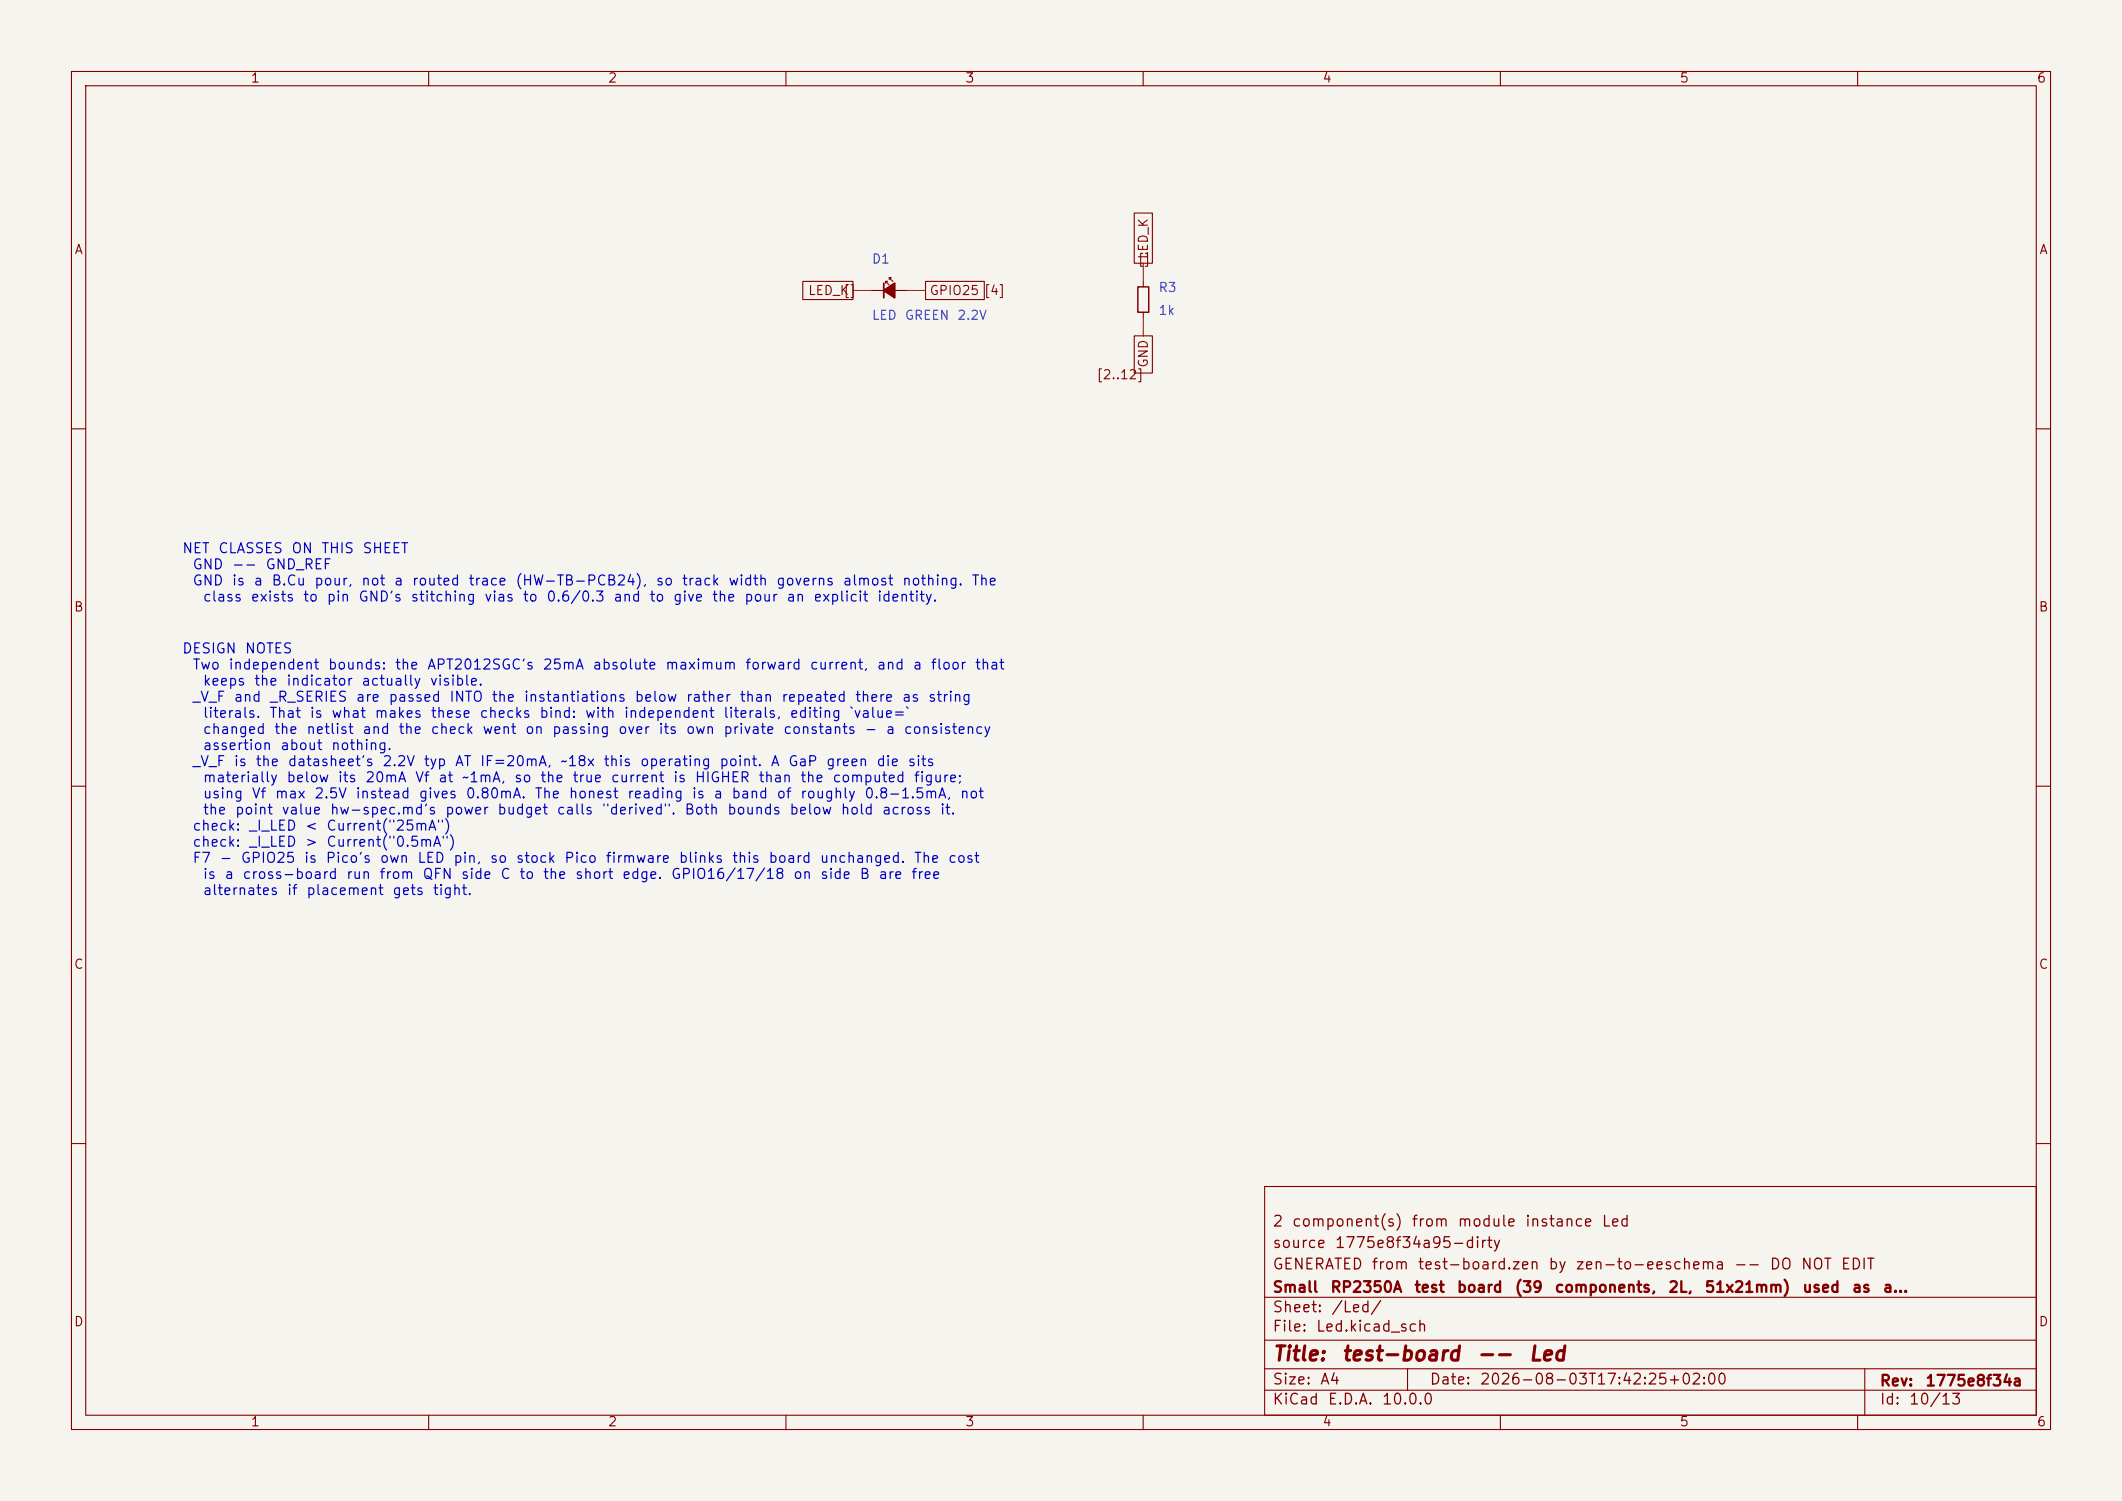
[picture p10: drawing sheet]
<svg xmlns="http://www.w3.org/2000/svg" width="297mm" height="210mm" viewBox="0 0 297 210" stroke-linecap="round" stroke-linejoin="round" font-family="sans-serif">
<defs><g id="words">
<g font-size="2" fill="#840000">
<text x="178" y="190.9">Title:</text>
<text x="187.7" y="190.9">test-board</text>
<text x="206.6" y="190.9">--</text>
<text x="213.8" y="190.9">Led</text>
</g>
<g font-size="1.5" fill="#840000">
<text x="178" y="172">2</text>
<text x="180.7" y="172">component(s)</text>
<text x="197.5" y="172">from</text>
<text x="203.9" y="172">module</text>
<text x="213.3" y="172">instance</text>
<text x="224.1" y="172">Led</text>
<text x="178" y="178">GENERATED</text>
<text x="178" y="175">source</text>
<text x="186.7" y="175">1775e8f34a95-dirty</text>
<text x="191.9" y="178">from</text>
<text x="198.3" y="178">test-board.zen</text>
<text x="216.6" y="178">by</text>
<text x="220.4" y="178">zen-to-eeschema</text>
<text x="242.6" y="178">--</text>
<text x="247.6" y="178">DO</text>
<text x="252" y="178">NOT</text>
<text x="257.5" y="178">EDIT</text>
<text x="178" y="184">Sheet:</text>
<text x="178" y="181.2">Small</text>
<text x="186.1" y="181.2">RP2350A</text>
<text x="186.2" y="184">/Led/</text>
<text x="197.8" y="181.2">test</text>
<text x="203.8" y="181.2">board</text>
<text x="211.9" y="181.2">(39</text>
<text x="217.5" y="181.2">components,</text>
<text x="233.4" y="181.2">2L,</text>
<text x="238.5" y="181.2">51x21mm)</text>
<text x="252.2" y="181.2">used</text>
<text x="259.1" y="181.2">as</text>
<text x="263.4" y="181.2">a...</text>
<text x="178" y="186.7">File:</text>
<text x="184.1" y="186.7">Led.kicad_sch</text>
<text x="178" y="196.9">KiCad</text>
<text x="178" y="194.1">Size:</text>
<text x="184.7" y="194.1">A4</text>
<text x="185.7" y="196.9">E.D.A.</text>
<text x="193.3" y="196.9">10.0.0</text>
<text x="200" y="194.1">Date:</text>
<text x="207" y="194.1">2026-08-03T17:42:25+02:00</text>
<text x="263" y="194.3">Rev:</text>
<text x="263" y="196.9">Id:</text>
<text x="267.1" y="196.9">10/13</text>
<text x="269.4" y="194.3">1775e8f34a</text>
</g>
<g font-size="1.4" fill="#0000c2">
<text x="25.4" y="77.8">NET</text>
<text x="30.4" y="77.8">CLASSES</text>
<text x="40.7" y="77.8">ON</text>
<text x="44.9" y="77.8">THIS</text>
<text x="50.6" y="77.8">SHEET</text>
<text x="26.8" y="80">GND</text>
<text x="26.8" y="82.3">GND</text>
<text x="32.4" y="80">--</text>
<text x="32.4" y="82.3">is</text>
<text x="35.4" y="82.3">a</text>
<text x="37.1" y="80">GND_REF</text>
<text x="37.9" y="82.3">B.Cu</text>
<text x="43.9" y="82.3">pour,</text>
<text x="50.5" y="82.3">not</text>
<text x="55" y="82.3">a</text>
<text x="57.6" y="82.3">routed</text>
<text x="65.5" y="82.3">trace</text>
<text x="72" y="82.3">(HW-TB-PCB24),</text>
<text x="91.7" y="82.3">so</text>
<text x="95.3" y="82.3">track</text>
<text x="101.8" y="82.3">width</text>
<text x="108.5" y="82.3">governs</text>
<text x="117.9" y="82.3">almost</text>
<text x="126.2" y="82.3">nothing.</text>
<text x="135.9" y="82.3">The</text>
<text x="28.3" y="84.5">class</text>
<text x="35" y="84.5">exists</text>
<text x="42.3" y="84.5">to</text>
<text x="45.6" y="84.5">pin</text>
<text x="50.1" y="84.5">GND's</text>
<text x="57.4" y="84.5">stitching</text>
<text x="67.7" y="84.5">vias</text>
<text x="73.1" y="84.5">to</text>
<text x="76.4" y="84.5">0.6/0.3</text>
<text x="85.7" y="84.5">and</text>
<text x="90.8" y="84.5">to</text>
<text x="94.1" y="84.5">give</text>
<text x="99.5" y="84.5">the</text>
<text x="104.1" y="84.5">pour</text>
<text x="110" y="84.5">an</text>
<text x="113.7" y="84.5">explicit</text>
<text x="122.7" y="84.5">identity.</text>
<text x="25.4" y="91.8">DESIGN</text>
<text x="26.8" y="94">Two</text>
<text x="31.9" y="94">independent</text>
<text x="34.2" y="91.8">NOTES</text>
<text x="45.8" y="94">bounds:</text>
<text x="55.2" y="94">the</text>
<text x="59.7" y="94">APT2012SGC's</text>
<text x="75.9" y="94">25mA</text>
<text x="82.8" y="94">absolute</text>
<text x="93" y="94">maximum</text>
<text x="104.2" y="94">forward</text>
<text x="113.2" y="94">current,</text>
<text x="122.6" y="94">and</text>
<text x="127.7" y="94">a</text>
<text x="130.2" y="94">floor</text>
<text x="136.3" y="94">that</text>
<text x="26.8" y="98.5">_V_F</text>
<text x="28.3" y="96.3">keeps</text>
<text x="28.3" y="100.8">literals.</text>
<text x="32.6" y="98.5">and</text>
<text x="35.5" y="96.3">the</text>
<text x="37.6" y="100.8">That</text>
<text x="37.7" y="98.5">_R_SERIES</text>
<text x="40" y="96.3">indicator</text>
<text x="43.2" y="100.8">is</text>
<text x="46.3" y="100.8">what</text>
<text x="49.7" y="98.5">are</text>
<text x="50.5" y="96.3">actually</text>
<text x="52.3" y="100.8">makes</text>
<text x="54.3" y="98.5">passed</text>
<text x="60.1" y="96.3">visible.</text>
<text x="60.2" y="100.8">these</text>
<text x="62.8" y="98.5">INTO</text>
<text x="67" y="100.8">checks</text>
<text x="68.7" y="98.5">the</text>
<text x="73.2" y="98.5">instantiations</text>
<text x="75.4" y="100.8">bind:</text>
<text x="81.8" y="100.8">with</text>
<text x="87.2" y="100.8">independent</text>
<text x="88.7" y="98.5">below</text>
<text x="95.9" y="98.5">rather</text>
<text x="101.1" y="100.8">literals,</text>
<text x="103.4" y="98.5">than</text>
<text x="109.3" y="98.5">repeated</text>
<text x="110.4" y="100.8">editing</text>
<text x="118.8" y="100.8">`value=`</text>
<text x="119.6" y="98.5">there</text>
<text x="126.1" y="98.5">as</text>
<text x="129.8" y="98.5">string</text>
<text x="26.8" y="107.5">_V_F</text>
<text x="28.3" y="103">changed</text>
<text x="28.3" y="105.3">assertion</text>
<text x="32.6" y="107.5">is</text>
<text x="35.7" y="107.5">the</text>
<text x="38.3" y="103">the</text>
<text x="39.1" y="105.3">about</text>
<text x="40.2" y="107.5">datasheet's</text>
<text x="42.8" y="103">netlist</text>
<text x="46.2" y="105.3">nothing.</text>
<text x="50.6" y="103">and</text>
<text x="53.4" y="107.5">2.2V</text>
<text x="55.7" y="103">the</text>
<text x="59.2" y="107.5">typ</text>
<text x="60.2" y="103">check</text>
<text x="63.6" y="107.5">AT</text>
<text x="67.1" y="107.5">IF=20mA,</text>
<text x="67.4" y="103">went</text>
<text x="73.4" y="103">on</text>
<text x="77.2" y="103">passing</text>
<text x="78.3" y="107.5">~18x</text>
<text x="84.4" y="107.5">this</text>
<text x="86.4" y="103">over</text>
<text x="89.5" y="107.5">operating</text>
<text x="92.1" y="103">its</text>
<text x="95.9" y="103">own</text>
<text x="100.6" y="107.5">point.</text>
<text x="101.1" y="103">private</text>
<text x="107.8" y="107.5">A</text>
<text x="109.5" y="103">constants</text>
<text x="110.2" y="107.5">GaP</text>
<text x="115.5" y="107.5">green</text>
<text x="120.9" y="103">-</text>
<text x="122.6" y="107.5">die</text>
<text x="123.9" y="103">a</text>
<text x="126.4" y="103">consistency</text>
<text x="126.9" y="107.5">sits</text>
<text x="28.3" y="109.8">materially</text>
<text x="28.3" y="112.1">using</text>
<text x="35.1" y="112.1">Vf</text>
<text x="38.4" y="112.1">max</text>
<text x="40" y="109.8">below</text>
<text x="43.9" y="112.1">2.5V</text>
<text x="47.2" y="109.8">its</text>
<text x="49.7" y="112.1">instead</text>
<text x="51" y="109.8">20mA</text>
<text x="58" y="109.8">Vf</text>
<text x="58.5" y="112.1">gives</text>
<text x="61.2" y="109.8">at</text>
<text x="64.6" y="109.8">~1mA,</text>
<text x="65.1" y="112.1">0.80mA.</text>
<text x="71.9" y="109.8">so</text>
<text x="74.7" y="112.1">The</text>
<text x="75.5" y="109.8">the</text>
<text x="79.5" y="112.1">honest</text>
<text x="80" y="109.8">true</text>
<text x="85.4" y="109.8">current</text>
<text x="87.7" y="112.1">reading</text>
<text x="94.1" y="109.8">is</text>
<text x="96.7" y="112.1">is</text>
<text x="97.1" y="109.8">HIGHER</text>
<text x="99.8" y="112.1">a</text>
<text x="102.3" y="112.1">band</text>
<text x="106.1" y="109.8">than</text>
<text x="108.6" y="112.1">of</text>
<text x="111.9" y="109.8">the</text>
<text x="111.9" y="112.1">roughly</text>
<text x="116.4" y="109.8">computed</text>
<text x="120.9" y="112.1">0.8-1.5mA,</text>
<text x="127.8" y="109.8">figure;</text>
<text x="134.3" y="112.1">not</text>
<text x="26.8" y="116.6">check:</text>
<text x="26.8" y="118.8">check:</text>
<text x="28.3" y="114.3">the</text>
<text x="32.8" y="114.3">point</text>
<text x="34.8" y="116.6">_I_LED</text>
<text x="34.8" y="118.8">_I_LED</text>
<text x="39.3" y="114.3">value</text>
<text x="42.6" y="116.6">&lt;</text>
<text x="42.6" y="118.8">&gt;</text>
<text x="45.6" y="116.6">Current(&quot;25mA&quot;)</text>
<text x="45.6" y="118.8">Current(&quot;0.5mA&quot;)</text>
<text x="46.1" y="114.3">hw-spec.md's</text>
<text x="62.2" y="114.3">power</text>
<text x="69.5" y="114.3">budget</text>
<text x="77.8" y="114.3">calls</text>
<text x="84.1" y="114.3">&quot;derived&quot;.</text>
<text x="95.7" y="114.3">Both</text>
<text x="101.7" y="114.3">bounds</text>
<text x="110.4" y="114.3">below</text>
<text x="117.6" y="114.3">hold</text>
<text x="123.3" y="114.3">across</text>
<text x="131.5" y="114.3">it.</text>
<text x="26.8" y="121.1">F7</text>
<text x="28.3" y="123.3">is</text>
<text x="28.3" y="125.6">alternates</text>
<text x="30.6" y="121.1">-</text>
<text x="31.3" y="123.3">a</text>
<text x="33.6" y="121.1">GPIO25</text>
<text x="33.8" y="123.3">cross-board</text>
<text x="40.1" y="125.6">if</text>
<text x="42.4" y="121.1">is</text>
<text x="42.8" y="125.6">placement</text>
<text x="45.5" y="121.1">Pico's</text>
<text x="48.4" y="123.3">run</text>
<text x="53" y="123.3">from</text>
<text x="53.1" y="121.1">own</text>
<text x="54.8" y="125.6">gets</text>
<text x="58.3" y="121.1">LED</text>
<text x="59" y="123.3">QFN</text>
<text x="60.5" y="125.6">tight.</text>
<text x="63.4" y="121.1">pin,</text>
<text x="64.4" y="123.3">side</text>
<text x="68.5" y="121.1">so</text>
<text x="69.9" y="123.3">C</text>
<text x="72.1" y="121.1">stock</text>
<text x="72.6" y="123.3">to</text>
<text x="75.9" y="123.3">the</text>
<text x="78.9" y="121.1">Pico</text>
<text x="80.4" y="123.3">short</text>
<text x="84.7" y="121.1">firmware</text>
<text x="87" y="123.3">edge.</text>
<text x="93.8" y="123.3">GPIO16/17/18</text>
<text x="94.9" y="121.1">blinks</text>
<text x="102.3" y="121.1">this</text>
<text x="107.5" y="121.1">board</text>
<text x="110.9" y="123.3">on</text>
<text x="114.6" y="121.1">unchanged.</text>
<text x="114.7" y="123.3">side</text>
<text x="120.2" y="123.3">B</text>
<text x="122.9" y="123.3">are</text>
<text x="127.4" y="123.3">free</text>
<text x="127.8" y="121.1">The</text>
<text x="132.6" y="121.1">cost</text>
</g>
<g font-size="1.3" fill="#840000">
<text x="35" y="11.9">1</text>
<text x="85" y="11.9">2</text>
<text x="135" y="11.9">3</text>
<text x="185" y="11.9">4</text>
<text x="235" y="11.9">5</text>
<text x="285" y="11.9">6</text>
<text x="10.3" y="35.9">A</text>
<text x="285.3" y="35.9">A</text>
<text x="113" y="41.6">LED_K</text>
<text x="118" y="41.6">[]</text>
<text x="130" y="41.6">GPIO25 [4]</text>
<text x="159.2" y="37.2">[]</text>
<text x="161" y="36.4" transform="rotate(-90 161 36.4)">LED_K</text>
<text x="153.4" y="53.4">[2..12]</text>
<text x="161" y="51.5" transform="rotate(-90 161 51.5)">GND</text>
<text x="10.3" y="85.9">B</text>
<text x="285.3" y="85.9">B</text>
<text x="10.3" y="135.9">C</text>
<text x="285.3" y="135.9">C</text>
<text x="10.3" y="185.9">D</text>
<text x="285.3" y="185.9">D</text>
<text x="35" y="199.9">1</text>
<text x="85" y="199.9">2</text>
<text x="135" y="199.9">3</text>
<text x="185" y="199.9">4</text>
<text x="235" y="199.9">5</text>
<text x="285" y="199.9">6</text>
</g>
<g font-size="1.3" fill="#006464">
<text x="121.9" y="37.2">D1</text>
<text x="162.1" y="41.2">R3</text>
<text x="121.9" y="45.1">LED</text>
<text x="126.5" y="45.1">GREEN</text>
<text x="133.9" y="45.1">2.2V</text>
<text x="162.1" y="44.4">1k</text>
</g>
</g></defs>
<path d="M0 0h297v210h-297z" fill="#f5f4ef" stroke="#f5f4ef" stroke-width=".14"/>
<g fill="none" stroke="#840000" stroke-width=".15">
<path d="M10 10h277v190h-277zM12 12h273v186h-273zM60 10v2M110 10v2M160 10v2M210 10v2M260 10v2M112.4 39.4h7v2.5h-7zM124 39.6v-.2h.2h-.2l.5 .5M124.5 39.1v-.2h.2h-.2l.5 .5M129.5 39.4h8.3v2.5h-8.3zM158.7 29.8h2.6v7h-2.6z"/>
<path d="M160 39.4v.7M121.9 40.6h5.1M158.7 47h2.6v5.2h-2.6zM160 43.7v.8M10 60h2M285 60h2M10 110h2M285 110h2M10 160h2M177 166h108v32h-108zM285 160h2M60 198v2"/>
<path d="M110 198v2M160 198v2M177 194.5h108M177 191.5h108M177 187.5h108M177 181.5h108M197 191.5v3M210 198v2M260 198v2M261 191.5v6.5"/>
</g>
<path d="M123.7 39.6v2.1" fill="none" stroke="#840000" stroke-width=".25"/>
<path d="M123.7 40.6l1.5-1v2.1z" fill="#840000" stroke="#840000" stroke-width=".25"/>
<path d="M159.3 40.1h1.5v3.6h-1.5z" fill="none" stroke="#840000" stroke-width=".2"/>
<path d="M160 36.8v2.6M119.4 40.6h2.5M127 40.6h2.5M160 44.5v2.5" fill="none" stroke="#009600" stroke-width=".15"/>
<use href="#words"/>
</svg>
